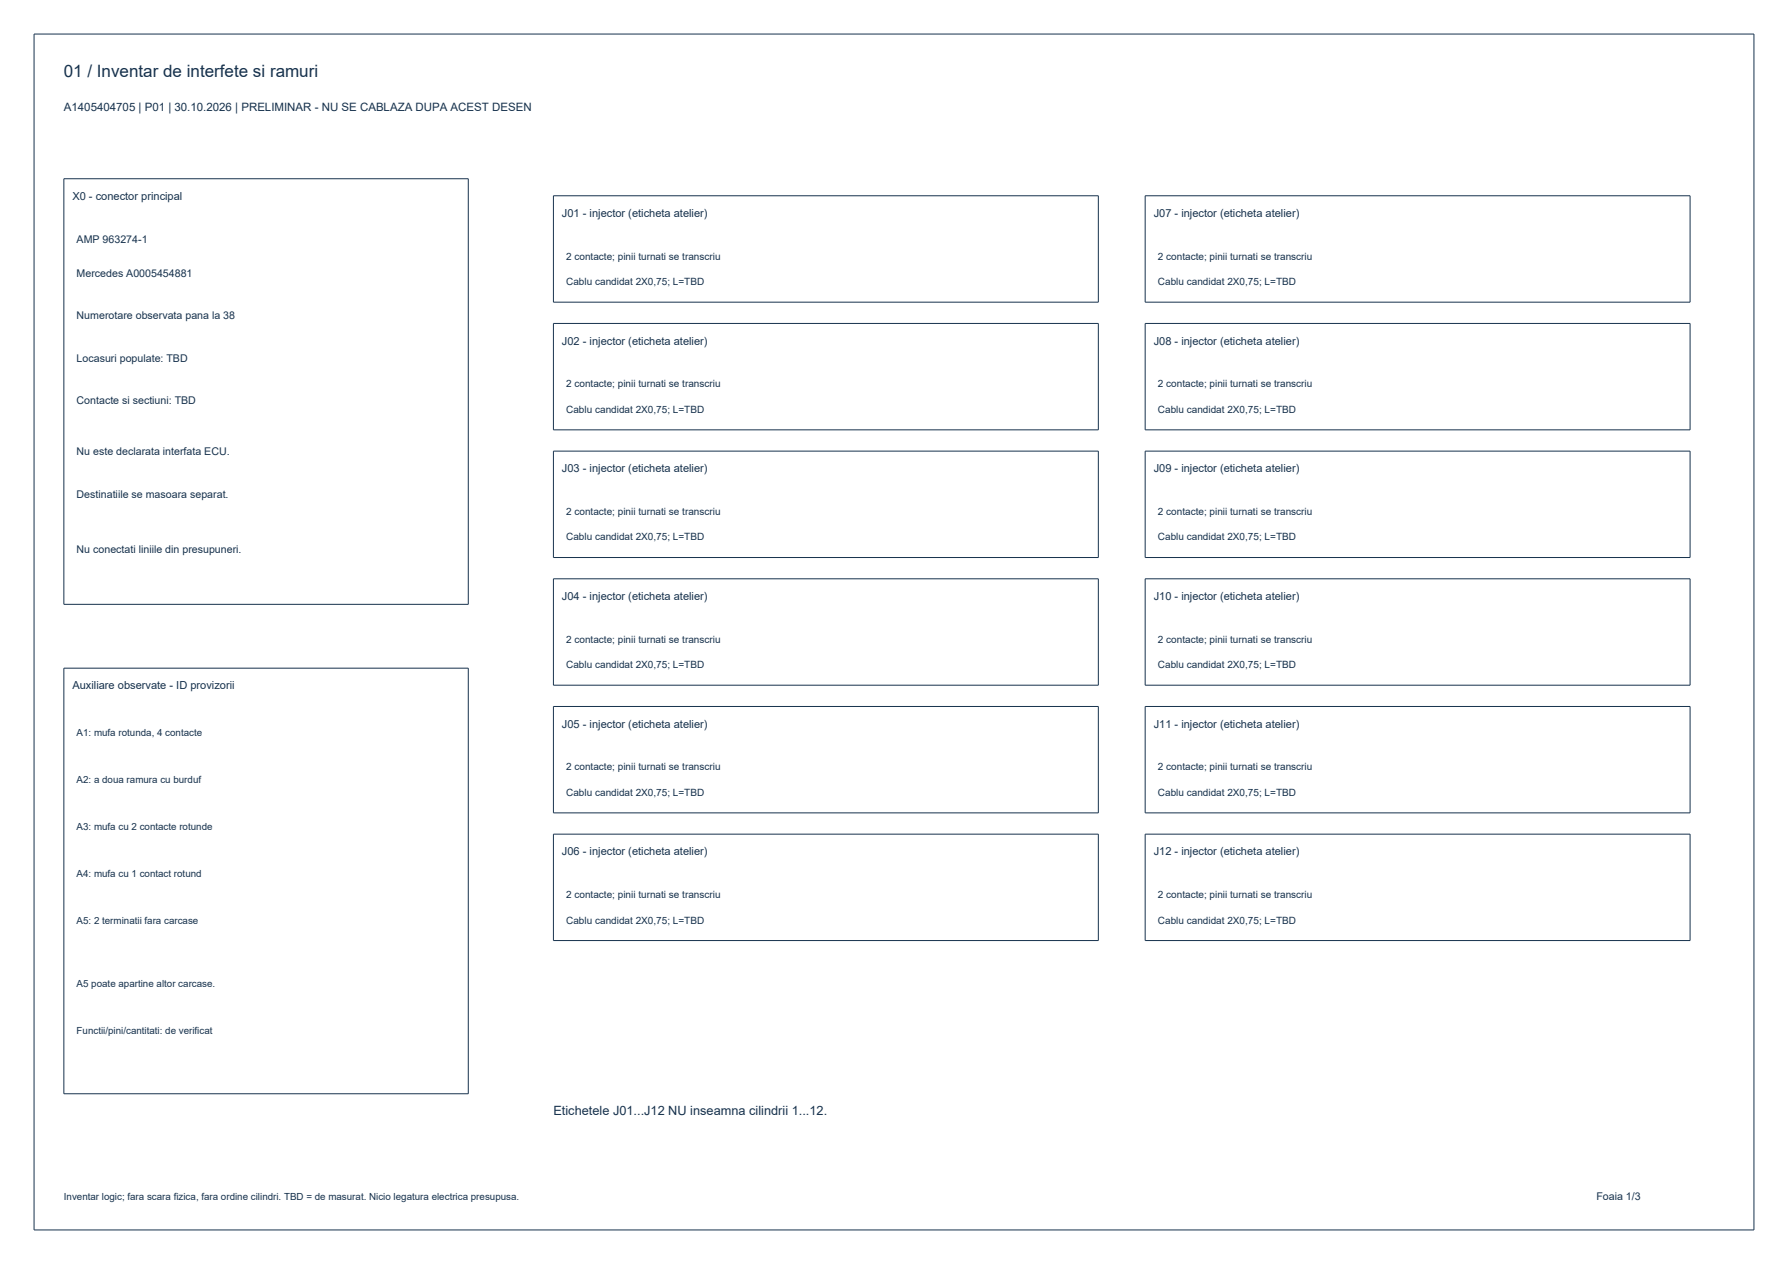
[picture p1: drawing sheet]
<svg xmlns="http://www.w3.org/2000/svg" width="420mm" height="297mm" viewBox="0 0 420 297" stroke-linecap="round" stroke-linejoin="round" font-family="sans-serif">
<defs><g id="words">
<text font-size="4" fill="#17324d" x="15" y="18">01 / Inventar de interfete si ramuri</text>
<text font-size="3" fill="#17324d" x="130" y="262">Etichetele J01...J12 NU inseamna cilindrii 1...12.</text>
<text font-size="2.7" fill="#17324d" x="15" y="26">A1405404705 | P01 | 30.10.2026 | PRELIMINAR - NU SE CABLAZA DUPA ACEST DESEN</text>
<g font-size="2.6" fill="#17324d">
<text x="17" y="47">X0 - conector principal</text>
<text x="132" y="51">J01 - injector (eticheta atelier)</text>
<text x="271" y="51">J07 - injector (eticheta atelier)</text>
<text x="132" y="81">J02 - injector (eticheta atelier)</text>
<text x="271" y="81">J08 - injector (eticheta atelier)</text>
<text x="132" y="111">J03 - injector (eticheta atelier)</text>
<text x="271" y="111">J09 - injector (eticheta atelier)</text>
<text x="132" y="141">J04 - injector (eticheta atelier)</text>
<text x="271" y="141">J10 - injector (eticheta atelier)</text>
<text x="17" y="162">Auxiliare observate - ID provizorii</text>
<text x="132" y="171">J05 - injector (eticheta atelier)</text>
<text x="271" y="171">J11 - injector (eticheta atelier)</text>
<text x="132" y="201">J06 - injector (eticheta atelier)</text>
<text x="271" y="201">J12 - injector (eticheta atelier)</text>
</g>
<g font-size="2.5" fill="#17324d">
<text x="18" y="57">AMP 963274-1</text>
<text x="18" y="65">Mercedes A0005454881</text>
<text x="18" y="75">Numerotare observata pana la 38</text>
<text x="18" y="85">Locasuri populate: TBD</text>
<text x="18" y="95">Contacte si sectiuni: TBD</text>
<text x="18" y="107">Nu este declarata interfata ECU.</text>
<text x="18" y="117">Destinatiile se masoara separat.</text>
<text x="18" y="130">Nu conectati liniile din presupuneri.</text>
<text x="375" y="282">Foaia 1/3</text>
</g>
<g font-size="2.3" fill="#17324d">
<text x="133" y="61">2 contacte; pinii turnati se transcriu</text>
<text x="272" y="61">2 contacte; pinii turnati se transcriu</text>
<text x="133" y="67">Cablu candidat 2X0,75; L=TBD</text>
<text x="272" y="67">Cablu candidat 2X0,75; L=TBD</text>
<text x="133" y="91">2 contacte; pinii turnati se transcriu</text>
<text x="272" y="91">2 contacte; pinii turnati se transcriu</text>
<text x="133" y="97">Cablu candidat 2X0,75; L=TBD</text>
<text x="272" y="97">Cablu candidat 2X0,75; L=TBD</text>
<text x="133" y="121">2 contacte; pinii turnati se transcriu</text>
<text x="272" y="121">2 contacte; pinii turnati se transcriu</text>
<text x="133" y="127">Cablu candidat 2X0,75; L=TBD</text>
<text x="272" y="127">Cablu candidat 2X0,75; L=TBD</text>
<text x="133" y="151">2 contacte; pinii turnati se transcriu</text>
<text x="272" y="151">2 contacte; pinii turnati se transcriu</text>
<text x="133" y="157">Cablu candidat 2X0,75; L=TBD</text>
<text x="272" y="157">Cablu candidat 2X0,75; L=TBD</text>
<text x="18" y="173">A1: mufa rotunda, 4 contacte</text>
<text x="18" y="184">A2: a doua ramura cu burduf</text>
<text x="133" y="181">2 contacte; pinii turnati se transcriu</text>
<text x="272" y="181">2 contacte; pinii turnati se transcriu</text>
<text x="133" y="187">Cablu candidat 2X0,75; L=TBD</text>
<text x="272" y="187">Cablu candidat 2X0,75; L=TBD</text>
<text x="18" y="195">A3: mufa cu 2 contacte rotunde</text>
<text x="18" y="206">A4: mufa cu 1 contact rotund</text>
<text x="133" y="211">2 contacte; pinii turnati se transcriu</text>
<text x="272" y="211">2 contacte; pinii turnati se transcriu</text>
<text x="18" y="217">A5: 2 terminatii fara carcase</text>
<text x="133" y="217">Cablu candidat 2X0,75; L=TBD</text>
<text x="272" y="217">Cablu candidat 2X0,75; L=TBD</text>
<text x="18" y="232">A5 poate apartine altor carcase.</text>
<text x="18" y="243">Functii/pini/cantitati: de verificat</text>
<text x="15" y="282">Inventar logic; fara scara fizica, fara ordine cilindri. TBD = de masurat. Nicio legatura electrica presupusa.</text>
</g>
</g></defs>
<g fill="none" stroke="#17324d" stroke-width=".23">
<path d="M8 8h404v281h-404zM15 42h95v100h-95zM130 46h128v25h-128zM269 46h128v25h-128zM130 76h128v25h-128zM269 76h128v25h-128zM130 106h128v25h-128zM269 106h128v25h-128zM130 136h128v25h-128zM269 136h128v25h-128zM15 157h95v100h-95zM130 166h128v25h-128z"/>
<path d="M269 166h128v25h-128zM130 196h128v25h-128zM269 196h128v25h-128z"/>
</g>
<use href="#words"/>
</svg>
